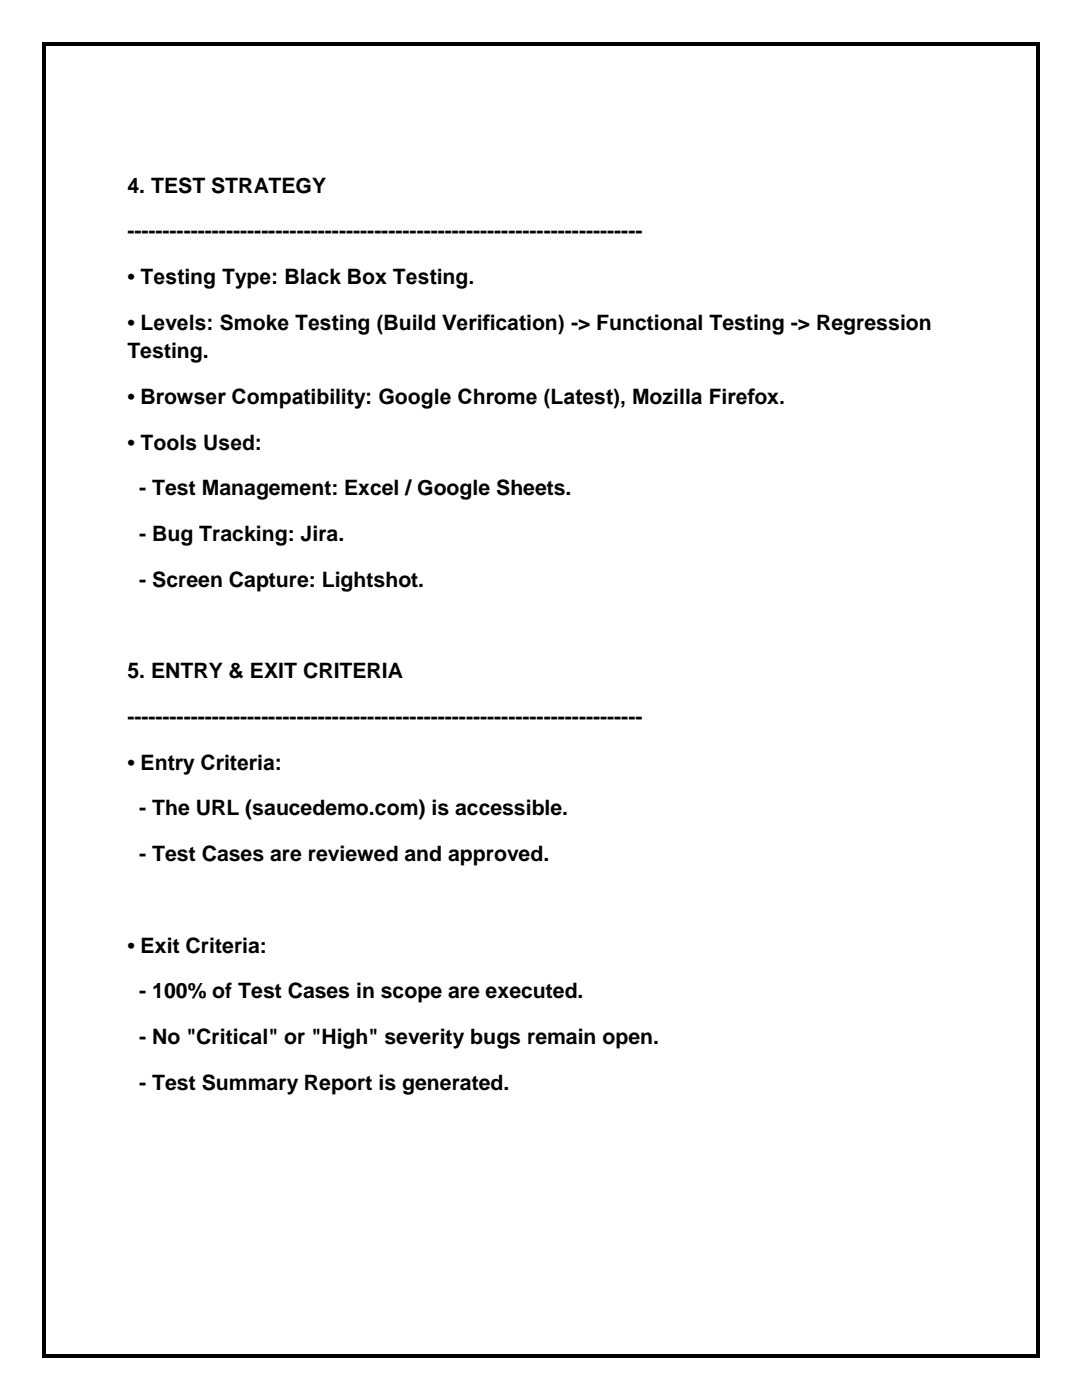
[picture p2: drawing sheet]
<svg xmlns="http://www.w3.org/2000/svg" width="216mm" height="279mm" viewBox="0 0 216 279" stroke-linecap="round" stroke-linejoin="round" font-family="sans-serif">
<defs><g id="words">
<g font-size="4.2">
<text x="25.4" y="38.5">4. TEST STRATEGY</text>
<text x="25.4" y="47.6">-------------------------------------------------------------------------</text>
<text x="25.4" y="56.7">• Testing Type: Black Box Testing.</text>
<text x="25.4" y="65.8">• Levels: Smoke Testing (Build Verification) -&gt; Functional Testing -&gt; Regression</text>
<text x="25.4" y="71.5">Testing.</text>
<text x="25.4" y="80.6">• Browser Compatibility: Google Chrome (Latest), Mozilla Firefox.</text>
<text x="25.4" y="89.7">• Tools Used:</text>
<text x="27.8" y="98.8">- Test Management: Excel / Google Sheets.</text>
<text x="27.8" y="108">- Bug Tracking: Jira.</text>
<text x="27.8" y="117.1">- Screen Capture: Lightshot.</text>
<text x="25.4" y="135.4">5. ENTRY &amp; EXIT CRITERIA</text>
<text x="25.4" y="144.5">-------------------------------------------------------------------------</text>
<text x="25.4" y="153.6">• Entry Criteria:</text>
<text x="27.8" y="162.7">- The URL (saucedemo.com) is accessible.</text>
<text x="27.8" y="171.9">- Test Cases are reviewed and approved.</text>
<text x="25.4" y="190.1">• Exit Criteria:</text>
<text x="27.8" y="199.2">- 100% of Test Cases in scope are executed.</text>
<text x="27.8" y="208.4">- No &quot;Critical&quot; or &quot;High&quot; severity bugs remain open.</text>
<text x="27.8" y="217.5">- Test Summary Report is generated.</text>
</g>
</g></defs>
<g fill="#000">
<path d="M8.5 8.5h.7v.7h-.7z" fill-rule="evenodd"/>
<path d="M8.5 8.5h.7v.7h-.7z" fill-rule="evenodd"/>
<path d="M9.2 8.5h197.5v.7h-197.5z" fill-rule="evenodd"/>
<path d="M206.7 8.5h.8v.7h-.8z" fill-rule="evenodd"/>
<path d="M206.7 8.5h.8v.7h-.8z" fill-rule="evenodd"/>
<path d="M8.5 9.2h.7v261h-.7z" fill-rule="evenodd"/>
<path d="M8.5 270.2h.7v.8h-.7z" fill-rule="evenodd"/>
<path d="M8.5 270.2h.7v.8h-.7z" fill-rule="evenodd"/>
<path d="M9.2 270.2h197.5v.8h-197.5z" fill-rule="evenodd"/>
<path d="M206.7 9.2h.8v261h-.8z" fill-rule="evenodd"/>
<path d="M206.7 270.2h.8v.8h-.8z" fill-rule="evenodd"/>
<path d="M206.7 270.2h.8v.8h-.8z" fill-rule="evenodd"/>
</g>
<use href="#words"/>
</svg>
